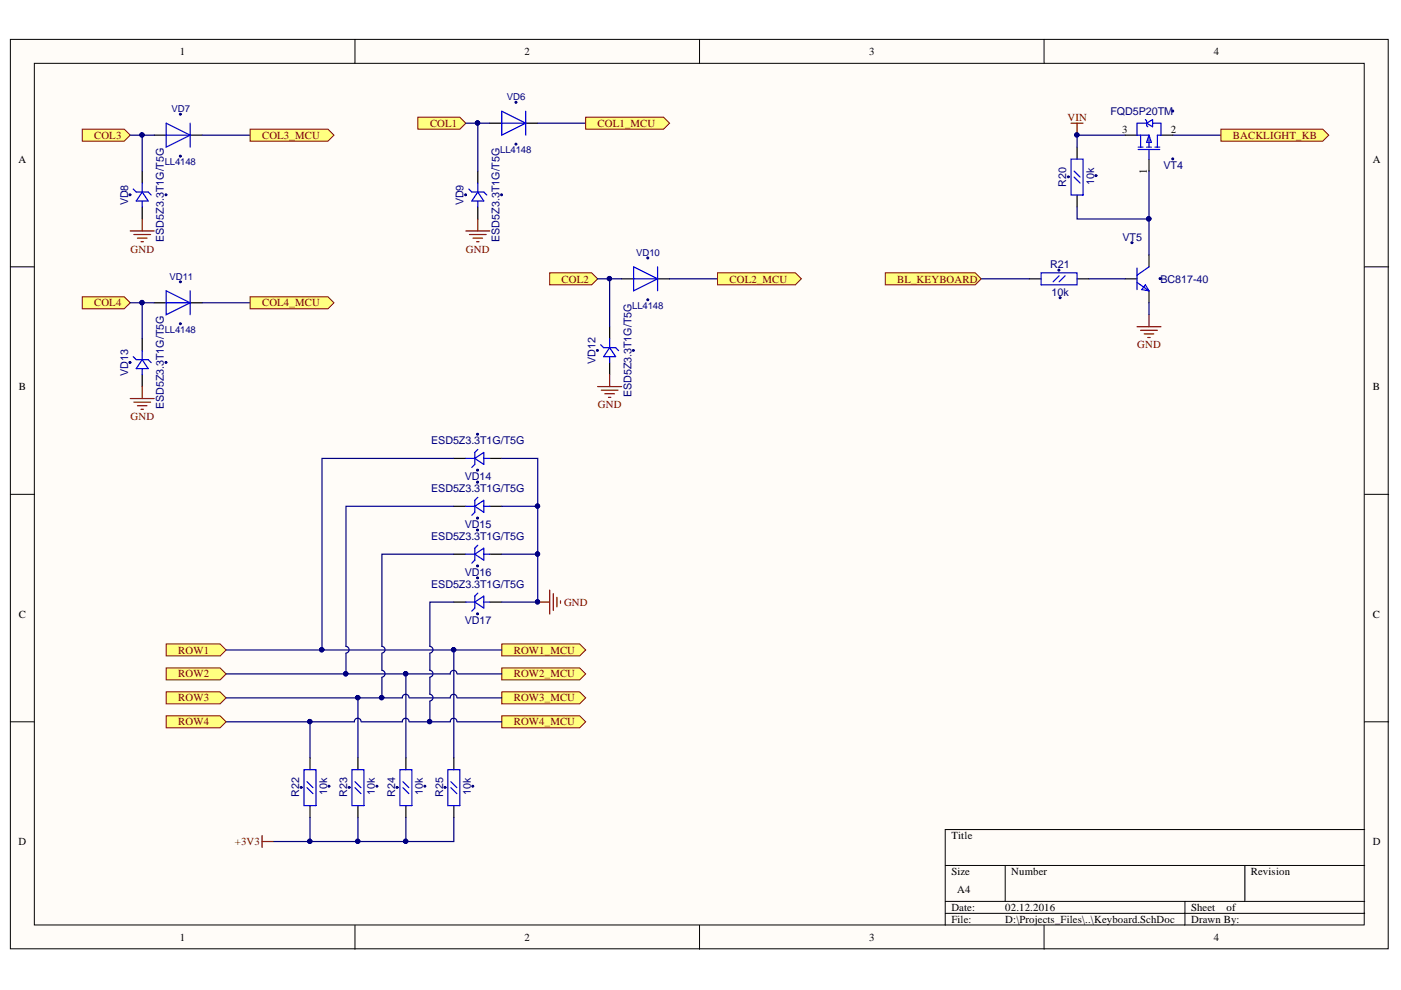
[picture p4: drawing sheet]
<svg xmlns="http://www.w3.org/2000/svg" width="297mm" height="210mm" viewBox="0 0 297 210" stroke-linecap="round" stroke-linejoin="round" font-family="sans-serif">
<defs><g id="words">
<g font-size="2.3">
<text x="38.1" y="11.7">1</text>
<text x="111.2" y="11.7">2</text>
<text x="184.3" y="11.7">3</text>
<text x="257.4" y="11.7">4</text>
<text x="237.9" y="28.1">3</text>
<text x="248.2" y="28.1">2</text>
<text x="3.9" y="34.5">A</text>
<text x="291.1" y="34.5">A</text>
<text x="243.1" y="36.9" transform="rotate(-90 243.1 36.9)">1</text>
<text x="4" y="82.7">B</text>
<text x="291.1" y="82.7">B</text>
<text x="4" y="131">C</text>
<text x="291.1" y="131">C</text>
<text x="3.9" y="179.2">D</text>
<text x="201.7" y="177.9">Title</text>
<text x="291.1" y="179.2">D</text>
<text x="201.7" y="185.6">Size</text>
<text x="214.4" y="185.6">Number</text>
<text x="265.2" y="185.6">Revision</text>
<text x="203" y="189.4">A4</text>
<text x="201.7" y="193.2">Date:</text>
<text x="201.7" y="195.7">File:</text>
<text x="213.1" y="193.2">02.12.2016</text>
<text x="213.1" y="195.7">D:\Projects_Files\..\Keyboard.SchDoc</text>
<text x="252.5" y="193.2">Sheet</text>
<text x="252.5" y="195.7">Drawn By:</text>
<text x="260.1" y="193.2">of</text>
<text x="38.1" y="199.5">1</text>
<text x="111.2" y="199.5">2</text>
<text x="184.3" y="199.5">3</text>
<text x="257.4" y="199.5">4</text>
</g>
<g font-size="2.3" fill="#800000">
<text x="20" y="29.4">COL3</text>
<text x="55.6" y="29.4">COL3_MCU</text>
<text x="91.2" y="26.9">COL1</text>
<text x="126.7" y="26.9">COL1_MCU</text>
<text x="226.3" y="25.6">VIN</text>
<text x="261.4" y="29.4">BACKLIGHT_KB</text>
<text x="27.7" y="53.6">GND</text>
<text x="98.8" y="53.6">GND</text>
<text x="119.1" y="59.9">COL2</text>
<text x="154.7" y="59.9">COL2_MCU</text>
<text x="190.2" y="59.9">BL_KEYBOARD</text>
<text x="20" y="65">COL4</text>
<text x="55.6" y="65">COL4_MCU</text>
<text x="241.1" y="73.9">GND</text>
<text x="27.7" y="89.1">GND</text>
<text x="126.8" y="86.5">GND</text>
<text x="119.6" y="128.4">GND</text>
<text x="37.8" y="143.6">ROW2</text>
<text x="37.8" y="138.6">ROW1</text>
<text x="108.9" y="138.6">ROW1_MCU</text>
<text x="108.9" y="143.6">ROW2_MCU</text>
<text x="37.8" y="148.7">ROW3</text>
<text x="108.9" y="148.7">ROW3_MCU</text>
<text x="37.8" y="153.8">ROW4</text>
<text x="108.9" y="153.8">ROW4_MCU</text>
<text x="49.8" y="179.2">+3V3</text>
</g>
<g font-size="2.3" fill="#000080">
<text x="235.4" y="24.3">FQD5P20TM</text>
<text x="246.7" y="35.8">VT4</text>
<text x="226.1" y="39.5" transform="rotate(-90 226.1 39.5)">R20</text>
<text x="232" y="39.1" transform="rotate(-90 232 39.1)">10k</text>
<text x="27.1" y="43.5" transform="rotate(-90 27.1 43.5)">VD8</text>
<text x="98.3" y="43.5" transform="rotate(-90 98.3 43.5)">VD9</text>
<text x="34.8" y="51.3" transform="rotate(-90 34.8 51.3)">ESD5Z3.3T1G/T5G</text>
<text x="105.9" y="51.3" transform="rotate(-90 105.9 51.3)">ESD5Z3.3T1G/T5G</text>
<text x="238" y="51">VT5</text>
<text x="222.7" y="56.9">R21</text>
<text x="246" y="59.9">BC817-40</text>
<text x="222.9" y="62.7">10k</text>
<text x="126.3" y="77.1" transform="rotate(-90 126.3 77.1)">VD12</text>
<text x="27.1" y="79.7" transform="rotate(-90 27.1 79.7)">VD13</text>
<text x="34.8" y="86.8" transform="rotate(-90 34.8 86.8)">ESD5Z3.3T1G/T5G</text>
<text x="133.9" y="84.2" transform="rotate(-90 133.9 84.2)">ESD5Z3.3T1G/T5G</text>
<text x="91.4" y="94.2">ESD5Z3.3T1G/T5G</text>
<text x="98.5" y="101.8">VD14</text>
<text x="91.4" y="104.4">ESD5Z3.3T1G/T5G</text>
<text x="98.5" y="112">VD15</text>
<text x="91.4" y="114.5">ESD5Z3.3T1G/T5G</text>
<text x="91.4" y="124.6">ESD5Z3.3T1G/T5G</text>
<text x="98.5" y="122.1">VD16</text>
<text x="98.5" y="132.2">VD17</text>
<text x="63.4" y="169" transform="rotate(-90 63.4 169)">R22</text>
<text x="69.3" y="168.6" transform="rotate(-90 69.3 168.6)">10k</text>
<text x="73.6" y="169" transform="rotate(-90 73.6 169)">R23</text>
<text x="79.5" y="168.6" transform="rotate(-90 79.5 168.6)">10k</text>
<text x="83.8" y="169" transform="rotate(-90 83.8 169)">R24</text>
<text x="89.6" y="168.6" transform="rotate(-90 89.6 168.6)">10k</text>
<text x="94" y="169.1" transform="rotate(-90 94 169.1)">R25</text>
<text x="99.8" y="168.6" transform="rotate(-90 99.8 168.6)">10k</text>
</g>
<g font-size="2" fill="#000080">
<text x="36.4" y="23.8">VD7</text>
<text x="107.5" y="21.3">VD6</text>
<text x="34.9" y="35">LL4148</text>
<text x="106.1" y="32.5">LL4148</text>
<text x="35.9" y="59.3">VD11</text>
<text x="134.9" y="54.3">VD10</text>
<text x="134" y="65.5">LL4148</text>
<text x="34.9" y="70.6">LL4148</text>
</g>
</g></defs>
<g fill="#fffcf8" stroke="#000" stroke-width=".21">
<path d="M2.2 8.4h292.1v192.8h-292.1z"/>
<path d="M7.3 13.4h281.9v182.7h-281.9z"/>
</g>
<g fill="none" stroke="#000" stroke-width=".21">
<path d="M75.3 8.4v5M148.3 8.4v5M221.4 8.4v5M2.2 56.6h5.1M289.3 56.6h5.1M2.2 104.8h5.1M289.3 104.8h5.1M2.2 153h5.1M289.3 153h5.1M289.3 175.9h-88.9v20.3M75.3 196.2v5.1M148.3 196.2v5.1"/>
<path d="M200.4 183.5h88.9M200.4 191.1h88.9M200.4 193.7h88.9M213.1 183.5v7.6M221.4 196.2v5.1M251.2 191.1v5.1M263.9 183.5v7.6"/>
</g>
<path d="M32.7 28.7h2.5M40.3 28.7h2.6M103.8 26.1h2.6M111.5 26.1h2.5M131.8 59.1h2.5M139.4 59.1h2.6M32.7 64.2h2.5M40.3 64.2h2.6" fill="none" stroke="#000" stroke-width=".25"/>
<path d="M35.2 26.1l5.1 2.6-5.1 2.5zM35.2 28.7h5.1M40.3 26.1v5.1M106.4 23.6l5.1 2.5-5.1 2.6zM106.4 26.1h5.1M111.5 23.6v5.1M134.3 56.6l5.1 2.5-5.1 2.6zM134.3 59.1h5.1M139.4 56.6v5.1M35.2 61.7l5.1 2.5-5.1 2.5zM35.2 64.2h5.1M40.3 61.7v5" fill="none" stroke="#00f" stroke-width=".25"/>
<g fill="#000080" stroke="#000080" stroke-width=".21">
<circle cx="109.4" cy="21.7" r=".21"/>
<circle cx="109.4" cy="30.6" r=".2"/>
<circle cx="137.3" cy="54.7" r=".21"/>
<circle cx="137.3" cy="63.6" r=".2"/>
<circle cx="38.2" cy="24.2" r=".2"/>
<circle cx="38.2" cy="33.1" r=".21"/>
<circle cx="38.2" cy="59.8" r=".2"/>
<circle cx="38.2" cy="68.6" r=".2"/>
</g>
<g fill="#ffff80" stroke="#800000" stroke-width=".21">
<path d="M88.6 24.9h8.9l1.3 1.2-1.3 1.3h-8.9z" fill-rule="evenodd"/>
<path d="M116.5 57.8h8.9l1.3 1.3-1.3 1.3h-8.9z" fill-rule="evenodd"/>
<path d="M17.4 27.4h8.9l1.3 1.3-1.3 1.2h-8.9z" fill-rule="evenodd"/>
<path d="M17.4 62.9h8.9l1.3 1.3-1.3 1.3h-8.9z" fill-rule="evenodd"/>
</g>
<path d="M42.9 28.7h10.1M114 26.1h10.2M142 59.1h10.1M42.9 64.2h10.1" fill="none" stroke="#000080" stroke-width=".25"/>
<g fill="#ffff80" stroke="#800000" stroke-width=".21">
<path d="M124.2 24.9h16.5l1.3 1.2-1.3 1.3h-16.5z" fill-rule="evenodd"/>
<path d="M152.1 57.8h16.5l1.3 1.3-1.3 1.3h-16.5z" fill-rule="evenodd"/>
<path d="M53 27.4h16.5l1.3 1.3-1.3 1.2h-16.5z" fill-rule="evenodd"/>
<path d="M53 62.9h16.5l1.3 1.3-1.3 1.3h-16.5z" fill-rule="evenodd"/>
</g>
<path d="M65.7 160.7v2.5M65.7 170.8v2.5M75.9 160.7v2.5M75.9 170.8v2.5M86.1 160.7v2.5M86.1 170.8v2.5M96.2 160.7v2.5M96.2 170.8v2.5" fill="none" stroke="#000" stroke-width=".25"/>
<path d="M64.5 163.2h2.5v7.6h-2.5zM65.1 167l1.3 1.3M65.1 165.7l1.3 1.3M74.6 163.2h2.6v7.6h-2.6zM75.3 167l1.2 1.3M75.3 165.7l1.2 1.3M84.8 163.2h2.5v7.6h-2.5zM85.4 167l1.3 1.3M85.4 165.7l1.3 1.3M95 163.2h2.5v7.6h-2.5zM95.6 167l1.3 1.3M95.6 165.7l1.3 1.3" fill="none" stroke="#00f" stroke-width=".25"/>
<g fill="#000080" stroke="#000080" stroke-width=".21">
<circle cx="63.9" cy="166.9" r=".21"/>
<circle cx="69.7" cy="166.7" r=".2"/>
<circle cx="74" cy="166.9" r=".21"/>
<circle cx="79.9" cy="166.7" r=".2"/>
<circle cx="84.2" cy="166.9" r=".21"/>
<circle cx="90.1" cy="166.7" r=".2"/>
<circle cx="94.4" cy="166.9" r=".21"/>
<circle cx="100.2" cy="166.7" r=".2"/>
<circle cx="65.7" cy="178.4" r=".46"/>
<circle cx="75.8" cy="178.4" r=".46"/>
<circle cx="86" cy="178.4" r=".46"/>
</g>
<path d="M55.6 177.2v2.5M55.6 178.4h2.5" fill="none" stroke="#800000" stroke-width=".25"/>
<path d="M65.7 173.3v5.1h-7.6M75.9 173.3v5.1h-10.2M86.1 173.3v5.1h-10.2M96.2 173.3v5.1h-10.1" fill="none" stroke="#000080" stroke-width=".25"/>
<g fill="#ffff80" stroke="#800000" stroke-width=".21">
<path d="M106.4 136.5h16.5l1.3 1.3-1.3 1.3h-16.5z" fill-rule="evenodd"/>
<path d="M106.4 141.6h16.5l1.3 1.3-1.3 1.3h-16.5z" fill-rule="evenodd"/>
<path d="M106.4 146.7h16.5l1.3 1.3-1.3 1.2h-16.5z" fill-rule="evenodd"/>
<path d="M106.4 151.8h16.5l1.3 1.2-1.3 1.3h-16.5z" fill-rule="evenodd"/>
</g>
<path d="M47.9 137.8h48.3v22.9M47.9 153h17.8v7.7M47.9 142.9h38.2v17.8" fill="none" stroke="#000080" stroke-width=".25"/>
<g fill="#000080" stroke="#000080" stroke-width=".21">
<circle cx="65.7" cy="153" r=".46"/>
<circle cx="86" cy="142.8" r=".46"/>
<circle cx="73.3" cy="142.8" r=".46"/>
<circle cx="68.2" cy="137.8" r=".46"/>
<circle cx="96.2" cy="137.8" r=".46"/>
</g>
<g fill="#ffff80" stroke="#800000" stroke-width=".21">
<path d="M35.2 151.8h11.5l1.2 1.2-1.2 1.3h-11.5z" fill-rule="evenodd"/>
<path d="M35.2 146.7h11.5l1.2 1.3-1.2 1.2h-11.5z" fill-rule="evenodd"/>
</g>
<path d="M47.9 148h28v12.7" fill="none" stroke="#000080" stroke-width=".25"/>
<circle cx="75.8" cy="147.9" r=".46" fill="#000080" stroke="#000080" stroke-width=".21"/>
<g fill="#ffff80" stroke="#800000" stroke-width=".21">
<path d="M35.2 141.6h11.5l1.2 1.3-1.2 1.3h-11.5z" fill-rule="evenodd"/>
<path d="M35.2 136.5h11.5l1.2 1.3-1.2 1.3h-11.5z" fill-rule="evenodd"/>
</g>
<g fill="none" stroke="#000080" stroke-width=".25">
<path d="M238.5 28.7h-10.1v2.5M243.6 36.3v10.1h-15.2v-2.5M208 59.1h10.2M230.9 59.1h7.6M243.6 46.4v7.6M243.6 64.2v2.5M96.2 137.8h10.2M76.6 153a.71 .71 0 0 0-.8-.7 .71 .71 0 0 0-.7 .7h-9.4M86.7 153a.71 .71 0 0 0-.7-.7 .71 .71 0 0 0-.7 .7h-8.6M86.7 148a.71 .71 0 0 0-.7-.8 .71 .71 0 0 0-.7 .8h-9.4M96.9 153a.71 .71 0 0 0-.7-.7 .71 .71 0 0 0-.7 .7h-8.7M96.9 148a.71 .71 0 0 0-.7-.8 .71 .71 0 0 0-.7 .8h-8.7"/>
<path d="M96.9 142.9a.71 .71 0 0 0-.7-.8 .71 .71 0 0 0-.7 .8h-9.4M97 153h9.4M97 148h9.4M97 142.9h9.4"/>
</g>
<g fill="#000080" stroke="#000080" stroke-width=".21">
<circle cx="65.7" cy="153" r=".46"/>
<circle cx="91.1" cy="153" r=".46"/>
<circle cx="75.8" cy="147.9" r=".46"/>
<circle cx="80.9" cy="147.9" r=".46"/>
<circle cx="86" cy="142.8" r=".46"/>
<circle cx="96.2" cy="137.8" r=".46"/>
<circle cx="226.5" cy="37.5" r=".2"/>
<circle cx="232.4" cy="37.2" r=".21"/>
<circle cx="228.3" cy="28.6" r=".46"/>
<circle cx="243.5" cy="46.4" r=".47"/>
<circle cx="240" cy="51.4" r=".21"/>
<circle cx="246" cy="59.1" r=".21"/>
<circle cx="224.5" cy="57.3" r=".21"/>
<circle cx="224.8" cy="63.1" r=".2"/>
</g>
<path d="M228.4 31.2v2.5M218.2 59.1h2.5M228.4 41.4v2.5M228.4 59.1h2.5M238.5 59.1h2.6M243.6 54v2.6M243.6 61.7v2.5" fill="none" stroke="#000" stroke-width=".25"/>
<path d="M227.1 33.7h2.5v7.7h-2.5zM227.7 37.5l1.3 1.3M227.7 36.3l1.3 1.2M220.7 57.8h7.7v2.6h-7.7zM224.5 58.5l-1.2 1.3M225.8 58.5l-1.3 1.3M241.1 59.9l2.5 1.8M241.1 56.8v4.6M243.6 56.6l-2.5 1.8M242.8 60.4l.8 1.3-1.5-.3z" fill="none" stroke="#00f" stroke-width=".25"/>
<path d="M227.1 26.1h2.5M228.4 26.1v2.6M241.1 69.3h5M241.8 70h3.6M242.6 70.8h2M243.4 71.6h.5M243.6 66.7v2.6" fill="none" stroke="#800000" stroke-width=".25"/>
<path d="M187.7 57.8h19.1l1.2 1.3-1.2 1.3h-19.1z" fill-rule="evenodd" fill="#ffff80" stroke="#800000" stroke-width=".21"/>
<path d="M248.7 28.7h10.2" fill="none" stroke="#000080" stroke-width=".25"/>
<path d="M258.9 27.4h21.6l1.2 1.3-1.2 1.2h-21.6z" fill-rule="evenodd" fill="#ffff80" stroke="#800000" stroke-width=".21"/>
<g fill="none" stroke="#000" stroke-width=".25">
<path d="M30.2 36.3v2.5M101.3 36.3v2.5M238.5 28.7h2.6M243.6 33.7v2.6M246.1 28.7h2.6M30.2 43.9v2.5M101.3 43.9v2.5M30.2 71.8v2.5M30.2 79.4v2.6M129.3 69.3v2.5M129.3 76.9v2.5M96.2 97.2h2.6"/>
<path d="M103.8 97.2h2.6M96.2 117.5h2.6M96.2 107.3h2.6M103.8 117.5h2.6M103.8 107.3h2.6M96.2 127.7h2.6M103.8 127.7h2.6"/>
</g>
<g fill="none" stroke="#00f" stroke-width=".25">
<path d="M30.2 38.8v1.9M101.3 38.8v1.9M241.3 31.2h1M241.3 31.7h4.6M241.8 28.7v2.5M242.8 25.4l.3 .2v1l.3 .3M243.1 31.2h1M243.1 26.1h-2v2.6h2.5M243.1 26.1l1.3-.7v1.5zM243.6 28.7v2.5M243.6 31.7v2M243.6 28.7l.5 1.5h-1z"/>
<path d="M244.4 26.1h1.7v2.6h-.7v2.5M244.9 31.2h1M28.2 40.1l.7 .6h2.5l.7 .7M30.2 42.6v1.3M30.2 40.7l1.2 1.9h-2.5zM99.4 40.1l.6 .6h2.6l.6 .7M101.3 40.7l1.3 1.9h-2.6zM101.3 42.6v1.3M28.2 75.6l.7 .7h2.5l.7 .6M30.2 76.3l1.2 1.9h-2.5zM30.2 74.3v2M30.2 78.2v1.2"/>
<path d="M127.3 73.1l.7 .6h2.5l.7 .6M129.3 73.7l1.2 1.9h-2.5zM129.3 71.8v1.9M129.3 75.6v1.3M98.8 97.2h1.9M100.7 97.2l1.9-1.3v2.6zM101.3 95.3l-.6 .6v2.6l-.7 .6M102.6 97.2h1.2M98.8 117.5h1.9M98.8 107.3h1.9M100.7 107.3l1.9-1.2v2.5zM100.7 117.5l1.9-1.3v2.6z"/>
<path d="M101.3 105.4l-.6 .7v2.5l-.7 .7M101.3 115.6l-.6 .6v2.6l-.7 .6M102.6 117.5h1.2M102.6 107.3h1.2M98.8 127.7h1.9M100.7 127.7l1.9-1.3v2.5zM101.3 125.8l-.6 .6v2.5l-.7 .7M102.6 127.7h1.2"/>
</g>
<g fill="#000080" stroke="#000080" stroke-width=".21">
<circle cx="101.2" cy="130.1" r=".21"/>
<circle cx="101.2" cy="122.5" r=".21"/>
<circle cx="101.2" cy="120" r=".21"/>
<circle cx="101.2" cy="112.4" r=".21"/>
<circle cx="101.2" cy="109.8" r=".22"/>
<circle cx="101.2" cy="102.2" r=".22"/>
<circle cx="101.2" cy="99.7" r=".21"/>
<circle cx="101.2" cy="92.1" r=".21"/>
<circle cx="91.1" cy="153" r=".46"/>
<circle cx="80.9" cy="147.9" r=".46"/>
<circle cx="73.3" cy="142.8" r=".46"/>
<circle cx="68.2" cy="137.8" r=".46"/>
<circle cx="114" cy="127.6" r=".46"/>
<circle cx="114" cy="117.5" r=".46"/>
<circle cx="114" cy="107.3" r=".46"/>
<circle cx="27.5" cy="76.8" r=".22"/>
<circle cx="35.2" cy="76.9" r=".21"/>
<circle cx="27.6" cy="41.3" r=".21"/>
<circle cx="35.2" cy="41.3" r=".2"/>
<circle cx="30.1" cy="28.6" r=".46"/>
<circle cx="30.1" cy="64.2" r=".46"/>
<circle cx="98.7" cy="41.3" r=".2"/>
<circle cx="106.3" cy="41.3" r=".2"/>
<circle cx="101.2" cy="26.1" r=".46"/>
<circle cx="126.7" cy="74.3" r=".2"/>
<circle cx="134.3" cy="74.3" r=".2"/>
<circle cx="129.2" cy="59.1" r=".46"/>
<circle cx="248.6" cy="33.7" r=".2"/>
<circle cx="248.6" cy="23.5" r=".21"/>
</g>
<g fill="none" stroke="#000080" stroke-width=".25">
<path d="M27.6 28.7h2.6M32.7 28.7h-2.5v7.6M98.8 26.1h2.5M103.8 26.1h-2.5v10.2M126.7 59.1h2.6M131.8 59.1h-2.5v10.2M27.6 64.2h2.6M32.7 64.2h-2.5v7.6M96.2 97.2h-27.9v40.6M106.4 97.2h7.6v10.1M96.2 117.5h-15.2v19.5a.71 .71 0 0 1 .6 .8 .71 .71 0 0 1-.6 .7M96.2 107.3h-22.8v29.7a.71 .71 0 0 1 .6 .8 .71 .71 0 0 1-.7 .7"/>
<path d="M106.4 117.5h7.6v10.2h-7.6M106.4 107.3h7.6v10.2M73.4 138.6v4.3M81 138.6v3.5a.72 .72 0 0 1 .6 .8 .72 .72 0 0 1-.6 .7M91.1 138.6v3.5a.72 .72 0 0 1 .7 .8 .72 .72 0 0 1-.7 .7M96.2 127.7h-5.1v9.3a.71 .71 0 0 1 .7 .8 .71 .71 0 0 1-.7 .7M81 143.6v4.4M91.1 143.6v3.6a.71 .71 0 0 1 .7 .7 .71 .71 0 0 1-.7 .7M91.1 148.7v4.3"/>
</g>
<g fill="none" stroke="#800000" stroke-width=".25">
<path d="M27.6 49h5.1M28.4 49.7h3.5M29.1 50.5h2.1M29.9 51.3h.5M30.2 46.4v2.6M98.8 49h5M99.5 49.7h3.6M100.3 50.5h2M101 51.3h.6M101.3 46.4v2.6M129.3 79.4v2.6M27.6 84.5h5.1"/>
<path d="M28.4 85.3h3.5M29.1 86h2.1M29.9 86.8h.5M30.2 82v2.5M126.7 82h5.1M127.5 82.7h3.5M128.2 83.5h2.1M129 84.2h.5M114 127.7h2.5M116.5 125.1v5.1M117.3 125.9v3.5M118.1 126.6v2.1"/>
<path d="M118.8 127.4v.5"/>
</g>
<use href="#words"/>
</svg>
